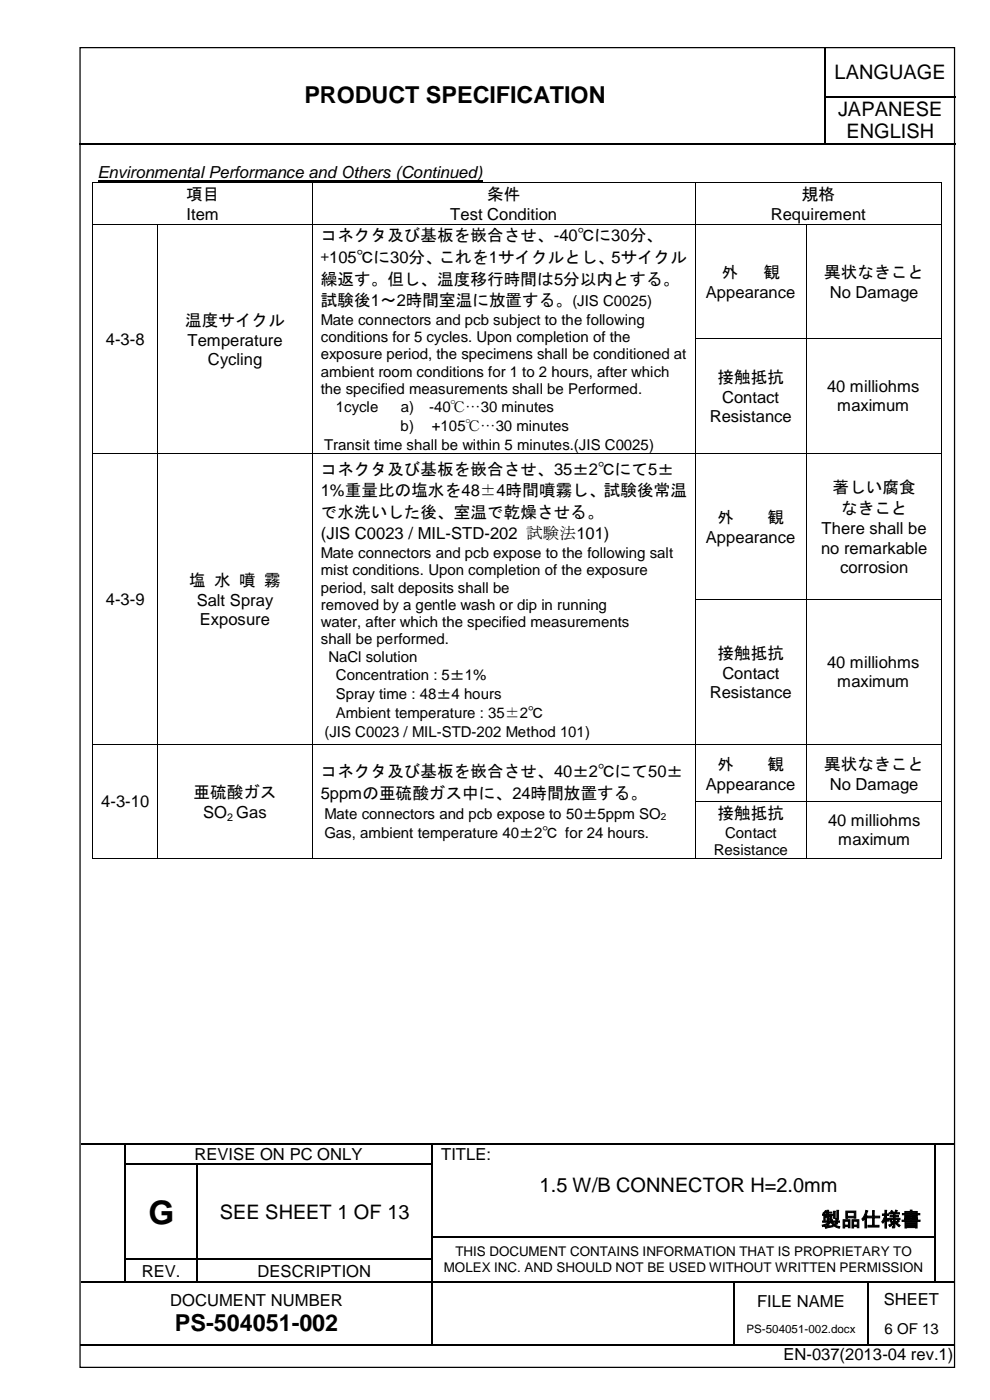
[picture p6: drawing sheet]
<svg xmlns="http://www.w3.org/2000/svg" width="210mm" height="297mm" viewBox="0 0 210 297" stroke-linecap="round" stroke-linejoin="round" font-family="sans-serif">
<defs><g id="words">
<text font-size="7.1" x="31.5" y="259.6">G</text>
<g font-size="5">
<text x="64.5" y="21.9">PRODUCT SPECIFICATION</text>
<text x="37.1" y="282.4">PS-504051-002</text>
</g>
<g font-size="4.2">
<text x="176.9" y="16.7">LANGUAGE</text>
<text x="177.7" y="24.5">JAPANESE</text>
<text x="179.4" y="29.4">ENGLISH</text>
<text x="114.4" y="252.8">1.5 W/B CONNECTOR H=2.0mm</text>
<text x="46.6" y="258.5">SEE SHEET 1 OF 13</text>
<text x="174.1" y="260.2">製品仕様書</text>
</g>
<g font-size="3.5">
<text x="20.7" y="37.8">Environmental Performance and Others (Continued)</text>
<text x="39.5" y="42.4">項目</text>
<text x="39.5" y="46.7">Item</text>
<text x="95.4" y="46.7">Test Condition</text>
<text x="103.3" y="42.4">条件</text>
<text x="163.4" y="46.7">Requirement</text>
<text x="170" y="42.4">規格</text>
<text x="68" y="51.2">コネクタ及び基板を嵌合させ、-40℃に30分、</text>
<text x="68" y="55.8">+105℃に30分、これを1サイクルとし、5サイクル</text>
<text x="153" y="59">外</text>
<text x="161.9" y="59">観</text>
<text x="174.7" y="59">異状なきこと</text>
<text x="68" y="60.4">繰返す。但し、温度移行時間は5分以内とする。</text>
<text x="68" y="64.9">試験後1～2時間室温に放置する。(JIS C0025)</text>
<text x="149.7" y="63.3">Appearance</text>
<text x="175.9" y="63.3">No Damage</text>
<text x="39.3" y="69.1">温度サイクル</text>
<text x="22.4" y="73.1">4-3-8</text>
<text x="39.8" y="73.4">Temperature</text>
<text x="44.1" y="77.4">Cycling</text>
<text x="152.1" y="81.2">接触抵抗</text>
<text x="175.3" y="83.2">40 milliohms</text>
<text x="150.5" y="89.6">Resistance</text>
<text x="153.1" y="85.5">Contact</text>
<text x="177.5" y="87.3">maximum</text>
<text x="68" y="100.7">コネクタ及び基板を嵌合させ、35±2℃にて5±</text>
<text x="68" y="105.3">1%重量比の塩水を48±4時間噴霧し、試験後常温</text>
<text x="176.5" y="104.5">著しい腐食</text>
<text x="68" y="109.9">で水洗いした後、室温で乾燥させる。</text>
<text x="152.1" y="110.9">外</text>
<text x="162.7" y="110.9">観</text>
<text x="174.2" y="113.4">There shall be</text>
<text x="178.3" y="109.1">なきこと</text>
<text x="68" y="114.4">(JIS C0023 / MIL-STD-202 試験法101)</text>
<text x="149.7" y="115.2">Appearance</text>
<text x="174.1" y="117.5">no remarkable</text>
<text x="40.1" y="124.3">塩 水 噴 霧</text>
<text x="178.1" y="121.5">corrosion</text>
<text x="22.4" y="128.3">4-3-9</text>
<text x="41.7" y="128.6">Salt Spray</text>
<text x="42.4" y="132.6">Exposure</text>
<text x="152.1" y="139.8">接触抵抗</text>
<text x="175.3" y="141.7">40 milliohms</text>
<text x="150.5" y="148.1">Resistance</text>
<text x="153.1" y="144">Contact</text>
<text x="177.5" y="145.8">maximum</text>
<text x="68" y="164.9">コネクタ及び基板を嵌合させ、40±2℃にて50±</text>
<text x="149.7" y="167.5">Appearance</text>
<text x="152.1" y="163.3">外</text>
<text x="162.7" y="163.3">観</text>
<text x="174.7" y="163.3">異状なきこと</text>
<text x="175.9" y="167.5">No Damage</text>
<text x="21.5" y="171.3">4-3-10</text>
<text x="41" y="169.3">亜硫酸ガス</text>
<text x="43.1" y="173.6">SO Gas</text>
<text x="68" y="169.5">5ppmの亜硫酸ガス中に、24時間放置する。</text>
<text x="152.1" y="173.7">接触抵抗</text>
<text x="175.5" y="175.3">40 milliohms</text>
<text x="177.7" y="179.3">maximum</text>
<text x="41.2" y="246">REVISE ON PC ONLY</text>
<text x="93.5" y="246">TITLE:</text>
<text x="30.1" y="270.8">REV.</text>
<text x="54.6" y="270.8">DESCRIPTION</text>
<text x="36.1" y="277">DOCUMENT NUMBER</text>
<text x="160.5" y="277.2">FILE NAME</text>
<text x="187.4" y="276.8">SHEET</text>
<text x="166.1" y="288.6">EN-037(2013-04 rev.1)</text>
</g>
<g font-size="3.2">
<text x="68" y="68.9">Mate connectors and pcb subject to the following</text>
<text x="68" y="72.6">conditions for 5 cycles. Upon completion of the</text>
<text x="68" y="76.2">exposure period, the specimens shall be conditioned at</text>
<text x="68" y="79.9">ambient room conditions for 1 to 2 hours, after which</text>
<text x="68" y="83.5">the specified measurements shall be Performed.</text>
<text x="71.2" y="87.4">1cycle</text>
<text x="85" y="87.4">a)</text>
<text x="91" y="87.4">-40℃…30 minutes</text>
<text x="68.7" y="95.4">Transit time shall be within 5 minutes.(JIS C0025)</text>
<text x="84.9" y="91.5">b)</text>
<text x="91.5" y="91.5">+105℃…30 minutes</text>
<text x="68" y="118.4">Mate connectors and pcb expose to the following salt</text>
<text x="68" y="122.1">mist conditions. Upon completion of the exposure</text>
<text x="68" y="125.7">period, salt deposits shall be</text>
<text x="68" y="129.4">removed by a gentle wash or dip in running</text>
<text x="68" y="133">water, after which the specified measurements</text>
<text x="68" y="136.7">shall be performed.</text>
<text x="69.6" y="140.4">NaCl solution</text>
<text x="71.2" y="144.2">Concentration : 5±1%</text>
<text x="71.2" y="148.3">Spray time : 48±4 hours</text>
<text x="71.2" y="152.4">Ambient temperature : 35±2℃</text>
<text x="68.8" y="156.4">(JIS C0023 / MIL-STD-202 Method 101)</text>
<text x="68.8" y="173.7">Mate connectors and pcb expose to 50±5ppm SO</text>
<text x="68.8" y="177.8">Gas, ambient temperature 40±2℃ for 24 hours.</text>
<text x="153.7" y="177.7">Contact</text>
<text x="151.3" y="181.3">Resistance</text>
<text x="187.5" y="283">6 OF 13</text>
</g>
<g font-size="2.8">
<text x="94.1" y="269.8">MOLEX INC. AND SHOULD NOT BE USED WITHOUT WRITTEN PERMISSION</text>
<text x="96.5" y="266.5">THIS DOCUMENT CONTAINS INFORMATION THAT IS PROPRIETARY TO</text>
</g>
<text font-size="2.5" x="158.2" y="282.7">PS-504051-002.docx</text>
<text font-size="2.3" x="48.2" y="174.1">2</text>
<text font-size="2.1" x="140.1" y="174">2</text>
</g></defs>
<g fill="none" stroke="#000" stroke-width=".25">
<path d="M175 10.2v10.2M16.8 30.4h158M175 20.6v9.7M175.1 20.5h27.4M175.1 30.4h27.4M17.2 242.6h9.3M26.6 242.8v4M26.6 247.1v4.8M26.6 252.2v4.9M26.6 257.3v4.9M26.7 242.6h64.8M26.7 247h15"/>
<path d="M41.8 247.1v4.8M41.8 252.2v4.9M41.8 257.3v4.9M42 247h49.5M91.6 242.8v4M91.6 247.1v4.8M91.6 252.2v4.9M91.6 257.3v4.9M91.8 242.6h106.3M198.2 242.8v4M198.2 247.1v4.8M198.2 252.2v4.9"/>
<path d="M198.2 257.3v4.9M198.4 242.6h4M17.2 272h9.3M26.6 262.5v4.6M26.6 267.3v4.6M26.7 267.2h15M26.7 272h15M41.8 262.5v4.6M41.8 267.3v4.6M42 267.2h49.5M42 272h49.5M91.6 262.5v4.6"/>
<path d="M91.6 267.3v4.6M91.6 272.2v12.9M91.8 262.3h106.3M91.8 272h63.7M155.6 272.2v12.9M155.7 272h28.2M184 272.2v12.9M184.1 272h14M198.2 262.5v4.6M198.2 267.3v4.6M198.4 272h4M16.9 285.2h74.6"/>
<path d="M91.8 285.2h63.7M155.7 285.2h28.2M184.1 285.2h18.3"/>
</g>
<g fill="#000">
<path d="M174.8 20.4h.3v.2h-.3z" fill-rule="evenodd"/>
<path d="M174.8 30.3h.3v.3h-.3z" fill-rule="evenodd"/>
<path d="M26.5 242.5h.2v.3h-.2z" fill-rule="evenodd"/>
<path d="M26.5 246.8h.2v.3h-.2z" fill-rule="evenodd"/>
<path d="M26.5 251.9h.2v.3h-.2z" fill-rule="evenodd"/>
<path d="M26.5 257.1h.2v.2h-.2z" fill-rule="evenodd"/>
<path d="M41.7 246.8h.3v.3h-.3z" fill-rule="evenodd"/>
<path d="M41.7 251.9h.3v.3h-.3z" fill-rule="evenodd"/>
<path d="M41.7 257.1h.3v.2h-.3z" fill-rule="evenodd"/>
<path d="M91.5 242.5h.3v.3h-.3z" fill-rule="evenodd"/>
<path d="M91.5 246.8h.3v.3h-.3z" fill-rule="evenodd"/>
<path d="M91.5 251.9h.3v.3h-.3z" fill-rule="evenodd"/>
<path d="M91.5 257.1h.3v.2h-.3z" fill-rule="evenodd"/>
<path d="M198.1 242.5h.3v.3h-.3z" fill-rule="evenodd"/>
<path d="M198.1 246.8h.3v.3h-.3z" fill-rule="evenodd"/>
<path d="M198.1 251.9h.3v.3h-.3z" fill-rule="evenodd"/>
<path d="M198.1 257.1h.3v.2h-.3z" fill-rule="evenodd"/>
<path d="M26.5 262.2h.2v.3h-.2z" fill-rule="evenodd"/>
<path d="M26.5 267.1h.2v.2h-.2z" fill-rule="evenodd"/>
<path d="M26.5 271.9h.2v.3h-.2z" fill-rule="evenodd"/>
<path d="M41.7 262.2h.3v.3h-.3z" fill-rule="evenodd"/>
<path d="M41.7 267.1h.3v.2h-.3z" fill-rule="evenodd"/>
<path d="M41.7 271.9h.3v.3h-.3z" fill-rule="evenodd"/>
<path d="M91.5 262.2h.3v.3h-.3z" fill-rule="evenodd"/>
<path d="M91.5 267.1h.3v.2h-.3z" fill-rule="evenodd"/>
<path d="M91.5 271.9h.3v.3h-.3z" fill-rule="evenodd"/>
<path d="M155.5 271.9h.2v.3h-.2z" fill-rule="evenodd"/>
<path d="M183.9 271.9h.2v.3h-.2z" fill-rule="evenodd"/>
<path d="M198.1 262.2h.3v.3h-.3z" fill-rule="evenodd"/>
<path d="M198.1 267.1h.3v.2h-.3z" fill-rule="evenodd"/>
<path d="M198.1 271.9h.3v.3h-.3z" fill-rule="evenodd"/>
<path d="M91.5 285.1h.3v.3h-.3z" fill-rule="evenodd"/>
<path d="M155.5 285.1h.2v.3h-.2z" fill-rule="evenodd"/>
<path d="M183.9 285.1h.2v.3h-.2z" fill-rule="evenodd"/>
</g>
<path d="M62 16h74.8v9.7h-74.8z" fill-rule="evenodd" fill="#fff"/>
<path d="M17 10.1h185.4v280h-185.4z" fill="none" stroke="#000" stroke-width=".26"/>
<path d="M20.7 38.3h81.6" fill="none" stroke="#000" stroke-width=".25"/>
<g fill="#000">
<path d="M19.6 38.7h.2v.1h-.2z" fill-rule="evenodd"/>
<path d="M19.6 38.7h.2v.1h-.2z" fill-rule="evenodd"/>
<path d="M66.1 38.7h.2v.1h-.2z" fill-rule="evenodd"/>
<path d="M147.3 38.7h.2v.1h-.2z" fill-rule="evenodd"/>
<path d="M199.5 38.7h.2v.1h-.2z" fill-rule="evenodd"/>
<path d="M199.5 38.7h.2v.1h-.2z" fill-rule="evenodd"/>
<path d="M19.6 47.5h.2v.1h-.2z" fill-rule="evenodd"/>
<path d="M33.3 47.5h.2v.1h-.2z" fill-rule="evenodd"/>
<path d="M66.1 47.5h.2v.1h-.2z" fill-rule="evenodd"/>
<path d="M147.3 47.5h.2v.1h-.2z" fill-rule="evenodd"/>
<path d="M170.9 47.5h.2v.1h-.2z" fill-rule="evenodd"/>
<path d="M199.5 47.5h.2v.1h-.2z" fill-rule="evenodd"/>
<path d="M19.6 71.8h.2v.2h-.2z" fill-rule="evenodd"/>
<path d="M33.3 71.8h.2v.2h-.2z" fill-rule="evenodd"/>
<path d="M66.1 71.8h.2v.2h-.2z" fill-rule="evenodd"/>
<path d="M147.3 71.8h.2v.2h-.2z" fill-rule="evenodd"/>
<path d="M170.9 71.8h.2v.2h-.2z" fill-rule="evenodd"/>
<path d="M199.5 71.8h.2v.2h-.2z" fill-rule="evenodd"/>
<path d="M19.6 96.1h.2v.2h-.2z" fill-rule="evenodd"/>
<path d="M33.3 96.1h.2v.2h-.2z" fill-rule="evenodd"/>
<path d="M66.1 96.1h.2v.2h-.2z" fill-rule="evenodd"/>
<path d="M147.3 96.1h.2v.2h-.2z" fill-rule="evenodd"/>
<path d="M170.9 96.1h.2v.2h-.2z" fill-rule="evenodd"/>
<path d="M199.5 96.1h.2v.2h-.2z" fill-rule="evenodd"/>
<path d="M19.6 127h.2v.2h-.2z" fill-rule="evenodd"/>
<path d="M33.3 127h.2v.2h-.2z" fill-rule="evenodd"/>
<path d="M66.1 127h.2v.2h-.2z" fill-rule="evenodd"/>
<path d="M147.3 127h.2v.2h-.2z" fill-rule="evenodd"/>
<path d="M170.9 127h.2v.2h-.2z" fill-rule="evenodd"/>
<path d="M199.5 127h.2v.2h-.2z" fill-rule="evenodd"/>
<path d="M19.6 157.9h.2v.2h-.2z" fill-rule="evenodd"/>
<path d="M33.3 157.9h.2v.2h-.2z" fill-rule="evenodd"/>
<path d="M66.1 157.9h.2v.2h-.2z" fill-rule="evenodd"/>
<path d="M147.3 157.9h.2v.2h-.2z" fill-rule="evenodd"/>
<path d="M170.9 157.9h.2v.2h-.2z" fill-rule="evenodd"/>
<path d="M199.5 157.9h.2v.2h-.2z" fill-rule="evenodd"/>
<path d="M19.6 170h.2v.1h-.2z" fill-rule="evenodd"/>
<path d="M33.3 170h.2v.1h-.2z" fill-rule="evenodd"/>
<path d="M66.1 170h.2v.1h-.2z" fill-rule="evenodd"/>
<path d="M147.3 170h.2v.1h-.2z" fill-rule="evenodd"/>
<path d="M170.9 170h.2v.1h-.2z" fill-rule="evenodd"/>
<path d="M199.5 170h.2v.1h-.2z" fill-rule="evenodd"/>
<path d="M19.6 182h.2v.2h-.2z" fill-rule="evenodd"/>
<path d="M19.6 182h.2v.2h-.2z" fill-rule="evenodd"/>
<path d="M33.3 182h.2v.2h-.2z" fill-rule="evenodd"/>
<path d="M66.1 182h.2v.2h-.2z" fill-rule="evenodd"/>
<path d="M147.3 182h.2v.2h-.2z" fill-rule="evenodd"/>
<path d="M170.9 182h.2v.2h-.2z" fill-rule="evenodd"/>
<path d="M199.5 182h.2v.2h-.2z" fill-rule="evenodd"/>
<path d="M199.5 182h.2v.2h-.2z" fill-rule="evenodd"/>
</g>
<g fill="none" stroke="#000" stroke-width=".21">
<path d="M19.7 38.8v8.7M19.8 38.7h46.3M66.2 38.8v8.7M66.3 38.7h81M147.4 38.8v8.7M147.5 38.7h52M199.6 38.8v8.7M19.7 47.6v24.2M19.8 47.5h13.5M33.4 47.6v24.2M33.5 47.5h32.6M66.2 47.6v24.2"/>
<path d="M66.3 47.5h81M147.4 47.6v24.2M147.5 47.5h23.4M171 47.6v24.2M171.1 47.5h28.4M199.6 47.6v24.2M19.7 72v24.1M33.4 72v24.1M66.2 72v24.1M147.4 72v24.1M147.5 71.9h23.4M171 72v24.1"/>
<path d="M171.1 71.9h28.4M199.6 72v24.1M19.7 96.3v30.7M19.8 96.2h13.5M33.4 96.3v30.7M33.5 96.2h32.6M66.2 96.3v30.7M66.3 96.2h81M147.4 96.3v30.7M147.5 96.2h23.4M171 96.3v30.7M171.1 96.2h28.4"/>
<path d="M199.6 96.3v30.7M19.7 127.2v30.7M33.4 127.2v30.7M66.2 127.2v30.7M147.4 127.2v30.7M147.5 127.1h23.4M171 127.2v30.7M171.1 127.1h28.4M199.6 127.2v30.7M19.7 158.1v11.9M19.8 158h13.5M33.4 158.1v11.9"/>
<path d="M33.5 158h32.6M66.2 158.1v11.9M66.3 158h81M147.4 158.1v11.9M147.5 158h23.4M171 158.1v11.9M171.1 158h28.4M199.6 158.1v11.9M19.7 170.1v11.9M33.4 170.1v11.9M66.2 170.1v11.9M147.4 170.1v11.9"/>
<path d="M147.5 170h23.4M171 170.1v11.9M171.1 170h28.4M199.6 170.1v11.9M19.8 182.1h13.5M33.5 182.1h32.6M66.3 182.1h81M147.5 182.1h23.4M171.1 182.1h28.4"/>
</g>
<use href="#words"/>
</svg>
